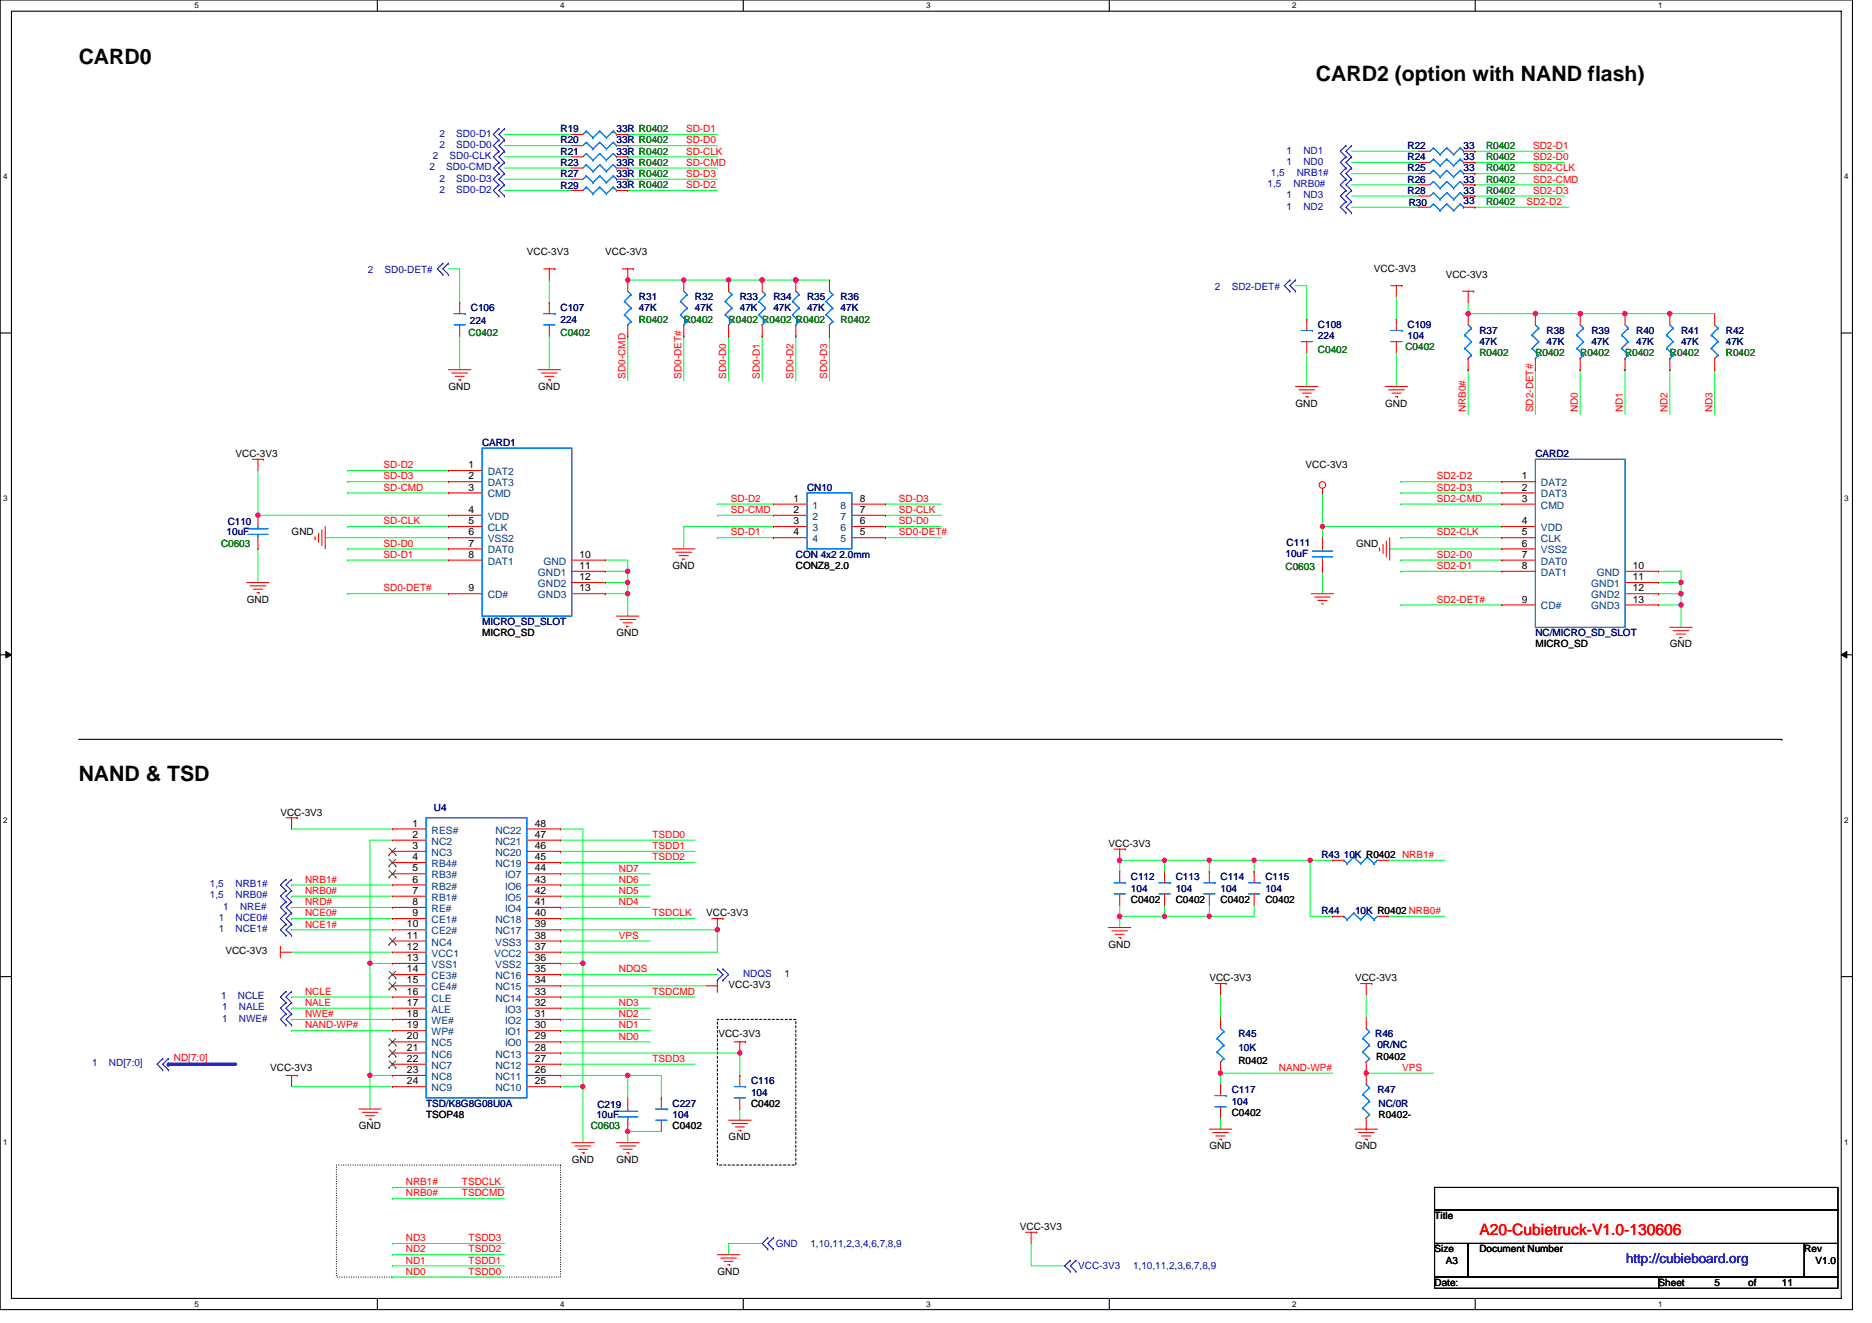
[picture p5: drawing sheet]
<svg xmlns="http://www.w3.org/2000/svg" width="297mm" height="210mm" viewBox="0 0 297 210" stroke-linecap="round" stroke-linejoin="round" font-family="sans-serif">
<defs><g id="words">
<g font-size="3.4">
<text x="12.5" y="10.2">CARD0</text>
<text x="208.8" y="12.9">CARD2 (option with NAND flash)</text>
<text x="12.5" y="124">NAND &amp; TSD</text>
</g>
<text font-size="2.5" fill="#f00" x="234.7" y="196">A20-Cubietruck-V1.0-130606</text>
<text font-size="2.1" fill="#00f" x="258" y="200.5">http://cubieboard.org</text>
<g font-size="1.6" fill="#00f">
<text x="69.7" y="21.7">2</text>
<text x="69.7" y="23.5">2</text>
<text x="72.4" y="21.7">SD0-D1</text>
<text x="72.4" y="23.5">SD0-D0</text>
<text x="68.1" y="27">2</text>
<text x="68.7" y="25.3">2</text>
<text x="69.7" y="28.8">2</text>
<text x="70.8" y="27">SD0-CMD</text>
<text x="71.3" y="25.3">SD0-CLK</text>
<text x="72.4" y="28.8">SD0-D3</text>
<text x="201.1" y="29.7">1,5</text>
<text x="201.7" y="27.9">1,5</text>
<text x="204.1" y="26.1">1</text>
<text x="204.1" y="24.4">1</text>
<text x="205.2" y="29.7">NRB0#</text>
<text x="205.8" y="27.9">NRB1#</text>
<text x="206.8" y="26.1">ND0</text>
<text x="206.8" y="24.4">ND1</text>
<text x="69.7" y="30.6">2</text>
<text x="72.4" y="30.6">SD0-D2</text>
<text x="204.1" y="33.3">1</text>
<text x="204.1" y="31.5">1</text>
<text x="206.8" y="33.3">ND2</text>
<text x="206.8" y="31.5">ND3</text>
<text x="58.4" y="43.4">2</text>
<text x="61" y="43.4">SD0-DET#</text>
<text x="192.8" y="46">2</text>
<text x="195.4" y="46">SD2-DET#</text>
<text x="33.3" y="140.8">1,5</text>
<text x="33.3" y="142.6">1,5</text>
<text x="37.4" y="140.8">NRB1#</text>
<text x="37.4" y="142.6">NRB0#</text>
<text x="34.7" y="147.9">1</text>
<text x="34.7" y="146.2">1</text>
<text x="35.4" y="144.4">1</text>
<text x="37.4" y="147.9">NCE1#</text>
<text x="37.4" y="146.2">NCE0#</text>
<text x="38.1" y="144.4">NRE#</text>
<text x="117.9" y="155">NDQS</text>
<text x="124.5" y="155">1</text>
<text x="35.1" y="158.6">1</text>
<text x="35.2" y="160.4">1</text>
<text x="37.7" y="158.6">NCLE</text>
<text x="37.9" y="160.4">NALE</text>
<text x="35.2" y="162.2">1</text>
<text x="37.9" y="162.2">NWE#</text>
<text x="14.6" y="169.3">1</text>
<text x="17.3" y="169.3">ND[7:0]</text>
<text x="123.1" y="197.9">GND</text>
<text x="128.6" y="197.9">1,10,11,2,3,4,6,7,8,9</text>
<text x="171.1" y="201.4">VCC-3V3</text>
<text x="179.8" y="201.4">1,10,11,2,3,6,7,8,9</text>
</g>
<g font-size="1.6" fill="#000080">
<text x="88.9" y="22.8">R20</text>
<text x="88.9" y="21">R19</text>
<text x="97.8" y="22.8">33R R0402</text>
<text x="97.8" y="21">33R R0402</text>
<text x="223.3" y="23.6">R22</text>
<text x="232.2" y="23.6">33</text>
<text x="88.9" y="24.5">R21</text>
<text x="88.9" y="28.1">R27</text>
<text x="88.9" y="26.3">R23</text>
<text x="97.8" y="24.5">33R R0402</text>
<text x="97.8" y="28.1">33R R0402</text>
<text x="97.8" y="26.3">33R R0402</text>
<text x="97.8" y="29.9">33R R0402</text>
<text x="223.3" y="29">R26</text>
<text x="223.3" y="25.4">R24</text>
<text x="223.3" y="27.2">R25</text>
<text x="232.2" y="29">33</text>
<text x="232.2" y="25.4">33</text>
<text x="232.2" y="27.2">33</text>
<text x="88.9" y="30">R29</text>
<text x="223.3" y="30.8">R28</text>
<text x="223.5" y="32.7">R30</text>
<text x="232.2" y="30.8">33</text>
<text x="232.2" y="32.4">33</text>
<text x="101.4" y="47.6">R31</text>
<text x="110.3" y="47.6">R32</text>
<text x="117.4" y="47.6">R33</text>
<text x="122.7" y="47.6">R34</text>
<text x="128.1" y="47.6">R35</text>
<text x="133.4" y="47.6">R36</text>
<text x="74.5" y="51.4">224</text>
<text x="74.7" y="49.4">C106</text>
<text x="88.9" y="49.4">C107</text>
<text x="88.9" y="51.2">224</text>
<text x="101.4" y="49.4">47K</text>
<text x="110.3" y="49.4">47K</text>
<text x="117.4" y="49.4">47K</text>
<text x="122.7" y="49.4">47K</text>
<text x="128.1" y="49.4">47K</text>
<text x="133.4" y="49.4">47K</text>
<text x="209.1" y="52.1">C108</text>
<text x="209.1" y="53.9">224</text>
<text x="223.3" y="52.1">C109</text>
<text x="223.3" y="53.9">104</text>
<text x="234.7" y="53">R37</text>
<text x="245.4" y="53">R38</text>
<text x="252.5" y="53">R39</text>
<text x="259.6" y="53">R40</text>
<text x="266.7" y="53">R41</text>
<text x="273.9" y="53">R42</text>
<text x="234.7" y="54.8">47K</text>
<text x="245.4" y="54.8">47K</text>
<text x="252.5" y="54.8">47K</text>
<text x="259.6" y="54.8">47K</text>
<text x="266.7" y="54.8">47K</text>
<text x="273.9" y="54.8">47K</text>
<text x="76.5" y="70.8">CARD1</text>
<text x="128.1" y="77.9">CN10</text>
<text x="243.6" y="72.5">CARD2</text>
<text x="36.1" y="83.4">C110</text>
<text x="36" y="85">10uF</text>
<text x="126.3" y="88.5">CON 4x2 2.0mm</text>
<text x="204" y="88.4">10uF</text>
<text x="204.1" y="86.6">C111</text>
<text x="76.5" y="99.2">MICRO_SD_SLOT</text>
<text x="243.6" y="101">NC/MICRO_SD_SLOT</text>
<text x="68.9" y="128.7">U4</text>
<text x="209.7" y="136.2">R43 10K R0402 NRB1#</text>
<text x="179.4" y="139.7">C112</text>
<text x="179.4" y="141.5">104</text>
<text x="186.6" y="139.7">C113</text>
<text x="186.6" y="141.5">104</text>
<text x="193.7" y="139.7">C114</text>
<text x="193.7" y="141.5">104</text>
<text x="200.8" y="139.7">C115</text>
<text x="200.8" y="141.5">104</text>
<text x="209.7" y="145.1">R44</text>
<text x="215" y="145.1">10K R0402 NRB0#</text>
<text x="196.5" y="164.6">R45</text>
<text x="196.5" y="166.8">10K</text>
<text x="218.2" y="164.6">R46</text>
<text x="218.6" y="166.4">0R/NC</text>
<text x="119.2" y="172.1">C116</text>
<text x="119.2" y="173.9">104</text>
<text x="195.4" y="173.5">C117</text>
<text x="218.6" y="173.5">R47</text>
<text x="67.6" y="175.7">TSD/K8G8G08U0A</text>
<text x="94.6" y="177.4">10uF</text>
<text x="94.8" y="175.8">C219</text>
<text x="106.7" y="175.7">C227</text>
<text x="106.7" y="177.4">104</text>
<text x="195.4" y="175.3">104</text>
<text x="218.7" y="175.7">NC/0R</text>
</g>
<g font-size="1.6" fill="#f00">
<text x="108.9" y="21">SD-D1</text>
<text x="108.9" y="22.8">SD-D0</text>
<text x="243.3" y="23.6">SD2-D1</text>
<text x="108.9" y="24.5">SD-CLK</text>
<text x="108.9" y="26.3">SD-CMD</text>
<text x="108.9" y="28.1">SD-D3</text>
<text x="108.9" y="29.9">SD-D2</text>
<text x="243.3" y="29">SD2-CMD</text>
<text x="243.3" y="27.2">SD2-CLK</text>
<text x="243.3" y="25.4">SD2-D0</text>
<text x="242.2" y="32.5">SD2-D2</text>
<text x="243.3" y="30.8">SD2-D3</text>
<text x="99.2" y="60.1" transform="rotate(-90 99.2 60.1)">SD0-CMD</text>
<text x="108.1" y="60.1" transform="rotate(-90 108.1 60.1)">SD0-DET#</text>
<text x="115.2" y="60.1" transform="rotate(-90 115.2 60.1)">SD0-D0</text>
<text x="120.6" y="60.1" transform="rotate(-90 120.6 60.1)">SD0-D1</text>
<text x="125.9" y="60.1" transform="rotate(-90 125.9 60.1)">SD0-D2</text>
<text x="131.3" y="60.1" transform="rotate(-90 131.3 60.1)">SD0-D3</text>
<text x="232.6" y="65.4" transform="rotate(-90 232.6 65.4)">NRB0#</text>
<text x="243.3" y="65.4" transform="rotate(-90 243.3 65.4)">SD2-DET#</text>
<text x="250.4" y="65.4" transform="rotate(-90 250.4 65.4)">ND0</text>
<text x="257.5" y="65.4" transform="rotate(-90 257.5 65.4)">ND1</text>
<text x="264.6" y="65.4" transform="rotate(-90 264.6 65.4)">ND2</text>
<text x="271.7" y="65.4" transform="rotate(-90 271.7 65.4)">ND3</text>
<text x="60.9" y="77.9">SD-CMD</text>
<text x="60.9" y="76.1">SD-D3</text>
<text x="60.9" y="74.3">SD-D2</text>
<text x="228" y="77.9">SD2-D3</text>
<text x="228" y="76.1">SD2-D2</text>
<text x="60.9" y="83.2">SD-CLK</text>
<text x="116" y="79.7">SD-D2</text>
<text x="116" y="81.4">SD-CMD</text>
<text x="142.6" y="79.7">SD-D3</text>
<text x="142.6" y="81.4">SD-CLK</text>
<text x="142.6" y="83.2">SD-D0</text>
<text x="228" y="79.7">SD2-CMD</text>
<text x="60.9" y="88.5">SD-D1</text>
<text x="60.9" y="86.8">SD-D0</text>
<text x="116" y="85">SD-D1</text>
<text x="142.6" y="85">SD0-DET#</text>
<text x="228" y="85">SD2-CLK</text>
<text x="228" y="88.5">SD2-D0</text>
<text x="60.9" y="93.9">SD0-DET#</text>
<text x="228" y="90.3">SD2-D1</text>
<text x="228" y="95.7">SD2-DET#</text>
<text x="103.5" y="133">TSDD0</text>
<text x="103.5" y="134.8">TSDD1</text>
<text x="103.5" y="136.5">TSDD2</text>
<text x="48.4" y="141.9">NRB0#</text>
<text x="48.4" y="143.7">NRD#</text>
<text x="48.4" y="140.1">NRB1#</text>
<text x="98.2" y="140.1">ND6</text>
<text x="98.2" y="138.3">ND7</text>
<text x="98.2" y="143.7">ND4</text>
<text x="98.2" y="141.9">ND5</text>
<text x="48.4" y="145.4">NCE0#</text>
<text x="48.4" y="147.2">NCE1#</text>
<text x="98.2" y="149">VPS</text>
<text x="103.5" y="145.4">TSDCLK</text>
<text x="98.2" y="154.3">NDQS</text>
<text x="48.4" y="159.7">NALE</text>
<text x="48.4" y="157.9">NCLE</text>
<text x="48.4" y="161.4">NWE#</text>
<text x="98.2" y="161.4">ND2</text>
<text x="98.2" y="159.7">ND3</text>
<text x="103.5" y="157.9">TSDCMD</text>
<text x="48.4" y="163.2">NAND-WP#</text>
<text x="98.2" y="165">ND0</text>
<text x="98.2" y="163.2">ND1</text>
<text x="27.6" y="168.4">ND[7:0]</text>
<text x="103.5" y="168.6">TSDD3</text>
<text x="202.9" y="170">NAND-WP#</text>
<text x="222.5" y="170">VPS</text>
<text x="64.4" y="189.9">NRB0#</text>
<text x="64.4" y="188.1">NRB1#</text>
<text x="73.3" y="189.9">TSDCMD</text>
<text x="73.3" y="188.1">TSDCLK</text>
<text x="64.4" y="197">ND3</text>
<text x="74.4" y="197">TSDD3</text>
<text x="64.4" y="202.3">ND0</text>
<text x="64.4" y="200.6">ND1</text>
<text x="64.4" y="198.8">ND2</text>
<text x="74.4" y="202.3">TSDD0</text>
<text x="74.4" y="200.6">TSDD1</text>
<text x="74.4" y="198.8">TSDD2</text>
</g>
<g font-size="1.6" fill="#008000">
<text x="235.8" y="23.6">R0402</text>
<text x="235.8" y="29">R0402</text>
<text x="235.8" y="25.4">R0402</text>
<text x="235.8" y="27.2">R0402</text>
<text x="235.8" y="32.5">R0402</text>
<text x="235.8" y="30.8">R0402</text>
<text x="74.4" y="53.3">C0402</text>
<text x="88.9" y="53.3">C0402</text>
<text x="101.4" y="51.2">R0402</text>
<text x="108.5" y="51.2">R0402</text>
<text x="115.6" y="51.2">R0402 R0402 R0402</text>
<text x="133.4" y="51.2">R0402</text>
<text x="209.1" y="56">C0402</text>
<text x="223" y="55.5">C0402</text>
<text x="234.7" y="56.5">R0402</text>
<text x="243.6" y="56.5">R0402</text>
<text x="250.7" y="56.5">R0402</text>
<text x="257.8" y="56.5">R0402</text>
<text x="265" y="56.5">R0402</text>
<text x="273.9" y="56.5">R0402</text>
<text x="35.1" y="86.8">C0603</text>
<text x="204" y="90.5">C0603</text>
<text x="93.7" y="179.2">C0603</text>
</g>
<g font-size="1.6">
<text x="83.6" y="40.5">VCC-3V3</text>
<text x="96.1" y="40.5">VCC-3V3</text>
<text x="218" y="43.2">VCC-3V3</text>
<text x="229.4" y="44.1">VCC-3V3</text>
<text x="71.2" y="61.9">GND</text>
<text x="85.4" y="61.9">GND</text>
<text x="205.6" y="64.5">GND</text>
<text x="219.8" y="64.5">GND</text>
<text x="37.4" y="72.5">VCC-3V3</text>
<text x="74.4" y="76.1">2</text>
<text x="74.4" y="77.9">3</text>
<text x="74.4" y="74.3">1</text>
<text x="207.2" y="74.3">VCC-3V3</text>
<text x="241.5" y="77.9">2</text>
<text x="241.5" y="76.1">1</text>
<text x="74.4" y="81.4">4</text>
<text x="74.4" y="83.2">5</text>
<text x="125.9" y="79.6">1</text>
<text x="125.9" y="83.2">3</text>
<text x="125.9" y="81.4">2</text>
<text x="136.4" y="83.2">6</text>
<text x="136.4" y="81.4">7</text>
<text x="136.4" y="79.6">8</text>
<text x="241.5" y="79.6">3</text>
<text x="241.5" y="83.2">4</text>
<text x="46.3" y="85">GND</text>
<text x="74.4" y="85">6</text>
<text x="74.4" y="86.7">7</text>
<text x="74.4" y="88.5">8</text>
<text x="92" y="88.5">10</text>
<text x="125.9" y="85">4</text>
<text x="136.4" y="85">5</text>
<text x="215.2" y="86.8">GND</text>
<text x="241.5" y="85">5</text>
<text x="241.5" y="86.7">6</text>
<text x="241.5" y="88.5">7</text>
<text x="39.2" y="95.7">GND</text>
<text x="74.4" y="93.9">9</text>
<text x="92" y="93.9">13</text>
<text x="92" y="92.1">12</text>
<text x="92" y="90.3">11</text>
<text x="106.7" y="90.3">GND</text>
<text x="126.3" y="90.3">CONZ8_2.0</text>
<text x="241.5" y="90.3">8</text>
<text x="241.5" y="95.6">9</text>
<text x="259.1" y="90.3">10</text>
<text x="259.1" y="95.6">13</text>
<text x="259.1" y="93.9">12</text>
<text x="259.1" y="92.1">11</text>
<text x="76.5" y="101">MICRO_SD</text>
<text x="97.8" y="101">GND</text>
<text x="243.6" y="102.8">MICRO_SD</text>
<text x="265" y="102.8">GND</text>
<text x="44.5" y="129.4">VCC-3V3</text>
<text x="65.5" y="131.2">1</text>
<text x="84.9" y="131.2">48</text>
<text x="65.5" y="134.7">3</text>
<text x="65.5" y="136.5">4</text>
<text x="65.5" y="133">2</text>
<text x="84.9" y="134.7">46</text>
<text x="84.9" y="136.5">45</text>
<text x="84.9" y="133">47</text>
<text x="175.9" y="134.4">VCC-3V3</text>
<text x="65.5" y="140.1">6</text>
<text x="65.5" y="141.9">7</text>
<text x="65.5" y="138.3">5</text>
<text x="65.5" y="143.6">8</text>
<text x="84.9" y="143.6">41</text>
<text x="84.9" y="138.3">44</text>
<text x="84.9" y="141.9">42</text>
<text x="84.9" y="140.1">43</text>
<text x="179.4" y="143.3">C0402</text>
<text x="186.6" y="143.3">C0402</text>
<text x="193.7" y="143.3">C0402</text>
<text x="200.8" y="143.3">C0402</text>
<text x="64.6" y="149">11</text>
<text x="64.6" y="147.2">10</text>
<text x="65.5" y="145.4">9</text>
<text x="84.9" y="147.2">39</text>
<text x="84.9" y="145.4">40</text>
<text x="84.9" y="149">38</text>
<text x="112.1" y="145.4">VCC-3V3</text>
<text x="35.8" y="151.5">VCC-3V3</text>
<text x="64.6" y="154.3">14</text>
<text x="64.6" y="150.7">12</text>
<text x="64.6" y="152.5">13</text>
<text x="84.9" y="154.3">35</text>
<text x="84.9" y="152.5">36</text>
<text x="84.9" y="150.7">37</text>
<text x="175.9" y="150.4">GND</text>
<text x="191.9" y="155.7">VCC-3V3</text>
<text x="215" y="155.7">VCC-3V3</text>
<text x="64.6" y="156.1">15</text>
<text x="64.6" y="159.6">17</text>
<text x="64.6" y="161.4">18</text>
<text x="64.6" y="157.9">16</text>
<text x="84.9" y="161.4">31</text>
<text x="84.9" y="159.6">32</text>
<text x="84.9" y="157.9">33</text>
<text x="84.9" y="156.1">34</text>
<text x="115.6" y="156.8">VCC-3V3</text>
<text x="64.6" y="165">20</text>
<text x="64.6" y="166.8">21</text>
<text x="64.6" y="163.2">19</text>
<text x="84.9" y="165">29</text>
<text x="84.9" y="163.2">30</text>
<text x="84.9" y="166.8">28</text>
<text x="114" y="164.6">VCC-3V3</text>
<text x="42.9" y="170">VCC-3V3</text>
<text x="64.6" y="172.1">24</text>
<text x="64.6" y="168.5">22</text>
<text x="64.6" y="170.3">23</text>
<text x="84.9" y="170.3">26</text>
<text x="84.9" y="172.1">25</text>
<text x="84.9" y="168.5">27</text>
<text x="196.5" y="168.9">R0402</text>
<text x="218.4" y="168.2">R0402</text>
<text x="56.9" y="179.2">GND</text>
<text x="67.6" y="177.4">TSOP48</text>
<text x="106.7" y="179.2">C0402</text>
<text x="119.2" y="175.7">C0402</text>
<text x="195.4" y="177.1">C0402</text>
<text x="218.7" y="177.4">R0402-</text>
<text x="90.7" y="184.6">GND</text>
<text x="97.8" y="184.6">GND</text>
<text x="115.6" y="181">GND</text>
<text x="191.9" y="182.4">GND</text>
<text x="215" y="182.4">GND</text>
<text x="161.8" y="195.2">VCC-3V3</text>
<text x="227.6" y="193.4">Title</text>
<text x="113.8" y="202.3">GND</text>
<text x="227.6" y="198.8">Size</text>
<text x="229.4" y="200.6">A3</text>
<text x="234.7" y="198.8">Document Number</text>
<text x="286.3" y="198.8">Rev</text>
<text x="288.1" y="200.6">V1.0</text>
<text x="227.6" y="204.1">Date:</text>
<text x="263.2" y="204.1">Sheet</text>
<text x="272.1" y="204.1">5</text>
<text x="277.4" y="204.1">of</text>
<text x="282.7" y="204.1">11</text>
</g>
<g font-size="1.6" fill="#004080">
<text x="77.4" y="77.2">DAT3</text>
<text x="77.4" y="75.4">DAT2</text>
<text x="244.5" y="77.2">DAT2</text>
<text x="77.4" y="79">CMD</text>
<text x="77.4" y="82.5">VDD</text>
<text x="128.9" y="80.7">1</text>
<text x="128.9" y="82.5">2</text>
<text x="133.4" y="82.5">7</text>
<text x="133.4" y="80.7">8</text>
<text x="244.5" y="79">DAT3</text>
<text x="244.5" y="80.7">CMD</text>
<text x="77.4" y="84.3">CLK</text>
<text x="77.4" y="86.1">VSS2</text>
<text x="77.4" y="87.8">DAT0</text>
<text x="77.4" y="89.6">DAT1</text>
<text x="86.3" y="89.6">GND</text>
<text x="128.9" y="84.3">3</text>
<text x="128.9" y="86.1">4</text>
<text x="133.4" y="86.1">5</text>
<text x="133.4" y="84.3">6</text>
<text x="244.5" y="84.3">VDD</text>
<text x="244.5" y="86.1">CLK</text>
<text x="244.5" y="87.8">VSS2</text>
<text x="244.5" y="89.6">DAT0</text>
<text x="77.4" y="95">CD#</text>
<text x="85.4" y="95">GND3</text>
<text x="85.4" y="93.2">GND2</text>
<text x="85.4" y="91.4">GND1</text>
<text x="244.5" y="91.4">DAT1</text>
<text x="252.5" y="95">GND2</text>
<text x="252.5" y="93.2">GND1</text>
<text x="253.4" y="91.4">GND</text>
<text x="244.5" y="96.7">CD#</text>
<text x="252.5" y="96.7">GND3</text>
<text x="68.5" y="135.8">NC3</text>
<text x="68.5" y="137.6">RB4#</text>
<text x="68.5" y="132.3">RES#</text>
<text x="68.5" y="134.1">NC2</text>
<text x="78.6" y="135.8">NC20</text>
<text x="78.6" y="137.6">NC19</text>
<text x="78.6" y="132.3">NC22</text>
<text x="78.6" y="134.1">NC21</text>
<text x="68.5" y="141.2">RB2#</text>
<text x="68.5" y="143">RB1#</text>
<text x="68.5" y="139.4">RB3#</text>
<text x="80.1" y="139.4">IO7</text>
<text x="80.1" y="143">IO5</text>
<text x="80.1" y="141.2">IO6</text>
<text x="68.5" y="148.3">CE2#</text>
<text x="68.5" y="144.7">RE#</text>
<text x="68.5" y="146.5">CE1#</text>
<text x="78.6" y="148.3">NC17</text>
<text x="78.6" y="146.5">NC18</text>
<text x="80.1" y="144.7">IO4</text>
<text x="68.5" y="155.4">CE3#</text>
<text x="68.5" y="150.1">NC4</text>
<text x="68.5" y="151.8">VCC1</text>
<text x="68.5" y="153.6">VSS1</text>
<text x="78.4" y="151.8">VCC2</text>
<text x="78.6" y="153.6">VSS2</text>
<text x="78.6" y="150.1">VSS3</text>
<text x="78.6" y="155.4">NC16</text>
<text x="68.5" y="157.2">CE4#</text>
<text x="68.5" y="160.7">ALE</text>
<text x="68.5" y="159">CLE</text>
<text x="78.6" y="159">NC14</text>
<text x="78.6" y="157.2">NC15</text>
<text x="80.1" y="160.7">IO3</text>
<text x="68.5" y="166.1">NC5</text>
<text x="68.5" y="167.9">NC6</text>
<text x="68.5" y="162.5">WE#</text>
<text x="68.5" y="164.3">WP#</text>
<text x="78.6" y="167.9">NC13</text>
<text x="80.1" y="166.1">IO0</text>
<text x="80.1" y="162.5">IO2</text>
<text x="80.1" y="164.3">IO1</text>
<text x="68.5" y="173.2">NC9</text>
<text x="68.5" y="169.6">NC7</text>
<text x="68.5" y="171.4">NC8</text>
<text x="78.6" y="171.4">NC11</text>
<text x="78.6" y="173.2">NC10</text>
<text x="78.6" y="169.6">NC12</text>
</g>
<g font-size="1.3">
<text x="30.8" y="1.3">5</text>
<text x="88.9" y="1.3">4</text>
<text x="147" y="1.3">3</text>
<text x="205" y="1.3">2</text>
<text x="263.1" y="1.3">1</text>
<text x=".5" y="28.4">4</text>
<text x="292.6" y="28.4">4</text>
<text x=".5" y="79.5">3</text>
<text x="292.6" y="79.5">3</text>
<text x=".5" y="130.6">2</text>
<text x="292.6" y="130.6">2</text>
<text x=".5" y="181.7">1</text>
<text x="292.6" y="181.7">1</text>
<text x="30.8" y="207.4">5</text>
<text x="88.9" y="207.4">4</text>
<text x="147" y="207.4">3</text>
<text x="205" y="207.4">2</text>
<text x="263.1" y="207.4">1</text>
</g>
</g></defs>
<path d="M0 0h293.9v207.9h-293.9zM1.8 1.8h290.4v204.3h-290.4z" fill="none" stroke="#000" stroke-width=".17"/>
<g fill="#fff">
<path d="M30.8 .2h.7v1.4h-.7z"/>
<path d="M30.8 206.3h.7v1.4h-.7z"/>
</g>
<path d="M59.9 0v1.8M59.9 206.1v1.8" fill="none" stroke="#000" stroke-width=".17"/>
<g fill="#fff">
<path d="M88.9 .2h.7v1.4h-.7z"/>
<path d="M88.9 206.3h.7v1.4h-.7z"/>
</g>
<path d="M117.9 0v1.8M117.9 206.1v1.8" fill="none" stroke="#000" stroke-width=".17"/>
<g fill="#fff">
<path d="M147 .2h.7v1.4h-.7z"/>
<path d="M147 206.3h.7v1.4h-.7z"/>
</g>
<path d="M176 0v1.8M176 206.1v1.8" fill="none" stroke="#000" stroke-width=".17"/>
<g fill="#fff">
<path d="M205 .2h.7v1.4h-.7z"/>
<path d="M205 206.3h.7v1.4h-.7z"/>
</g>
<path d="M234.1 0v1.8M234.1 206.1v1.8" fill="none" stroke="#000" stroke-width=".17"/>
<g fill="#fff">
<path d="M263.1 .2h.7v1.4h-.7z"/>
<path d="M263.1 206.3h.7v1.4h-.7z"/>
<path d="M.5 27.3h.7v1.4h-.7z"/>
<path d="M292.6 27.3h.7v1.4h-.7z"/>
<path d="M.5 78.4h.7v1.4h-.7z"/>
<path d="M292.6 78.4h.7v1.4h-.7z"/>
</g>
<path d="M0 52.9h1.8M292.2 52.9h1.7" fill="none" stroke="#000" stroke-width=".17"/>
<g fill="#fff">
<path d="M.5 129.5h.7v1.4h-.7z"/>
<path d="M292.6 129.5h.7v1.4h-.7z"/>
</g>
<path d="M0 103.9h1.8M292.2 103.9h1.7" fill="none" stroke="#000" stroke-width=".17"/>
<path d="M.9 103.4l.9 .5-.9 .5zM292.2 103.9l.8-.5v1z" fill="#000" stroke="#000" stroke-width=".16"/>
<g fill="#fff">
<path d="M.5 180.5h.7v1.4h-.7z"/>
<path d="M292.6 180.5h.7v1.4h-.7z"/>
</g>
<path d="M12.5 117.3h270.2M282.7 117.3h.1M0 155h1.8M292.2 155h1.7M227.6 188.5h64v3.5h-64zM227.6 192h64v5.4h-64zM227.6 197.4h5.4v5.3h-5.4zM233 197.4h53.3v5.3h-53.3zM286.3 197.4h5.3v5.3h-5.3zM227.6 202.7h35.6v1.8h-35.6zM263.2 202.7h28.4v1.8h-28.4z" fill="none" stroke="#000" stroke-width=".17"/>
<path d="M113.8 161.8h12.5v23.1h-12.5z" fill="none" stroke="#000" stroke-width=".17" stroke-dasharray=".3 .3"/>
<path d="M53.4 184.9h35.5v17.8h-35.5z" fill="none" stroke="#000" stroke-width=".17" stroke-dasharray="0 .3"/>
<g fill="none" stroke="#00ff40" stroke-width=".17">
<path d="M80 28.4h10.7M80 30.2h10.7M80 21.3h10.7M80 23.1h10.7M80 24.9h10.7M80 26.7h10.7M99.6 21.3h.1M99.6 23.1h.1M99.6 24.9h.1M99.6 26.7h.1M99.6 28.4h.1M99.6 30.2h.1"/>
<path d="M99.6 21.3h14.2M99.6 23.1h14.2M99.6 24.9h14.2M99.6 26.7h14.2M99.6 28.4h14.2M99.6 30.2h14.2M214.5 31.1h10.6M214.5 29.3h10.6M214.5 27.6h10.6M214.5 25.8h10.6M214.5 24h10.6M214.5 32.9h10.6"/>
<path d="M234 24h.1M234 32.9h.1M234 31.1h.1M234 29.3h.1M234 27.6h.1M234 25.8h.1M234 24h14.2M234 32.9h15M234 31.1h14.2M234 29.3h14.2M234 27.6h14.2M234 25.8h14.2"/>
<path d="M71.2 42.7h1.7v5.3M72.9 53.3v5.4M87.2 44.4v3.6M87.2 53.3v5.4M99.6 44.4h.1M99.6 53.3h.1M99.6 53.3v7.2M99.6 44.4h32M108.5 53.3h.1M108.5 44.4h.1M108.5 53.3v7.2M115.6 53.3h.1"/>
<path d="M115.6 44.4h.1M115.6 53.3v7.2M120.9 53.3h.1M120.9 44.4h.1M120.9 53.3v7.2M126.3 53.3h.1M126.3 44.4h.1M126.3 53.3v7.2M131.6 53.3h.1M131.6 53.3v7.2M205.6 45.3h1.7v5.4M207.3 56v5.3"/>
<path d="M221.6 47.1v3.6M221.6 56v5.3M233 49.8h.1M233 58.7h.1M233 48v1.8M233 49.8h39.1M233 58.7v7.1M243.6 58.7h.1M243.6 49.8h.1M243.6 58.7v7.1M250.7 58.7h.1M250.7 49.8h.1"/>
<path d="M250.7 58.7v7.1M257.8 58.7h.1M257.8 49.8h.1M257.8 58.7v7.1M265 49.8h.1M265 58.7h.1M265 58.7v7.1M272.1 58.7h.1M272.1 58.7v7.1M40.9 74.7v7.1M55.2 78.2h.1M55.2 76.5h.1"/>
<path d="M55.2 74.7h.1M55.2 78.2h16M55.2 76.5h16M55.2 74.7h16M209.8 78.2v5.4M222.3 78.2h.1M222.3 76.5h.1M222.3 78.2h16M222.3 76.5h16M40.9 81.8h.1M40.9 87.1v5.4M40.9 81.8h30.3"/>
<path d="M51.6 85.3h19.6M55.2 94.2h.1M55.2 88.9h.1M55.2 83.6h.1M55.2 87.1h.1M55.2 94.2h16M55.2 88.9h16M55.2 83.6h16M55.2 87.1h16M96.1 88.9h3.5v1.8M96.1 90.7h3.5M96.1 92.5h3.5"/>
<path d="M96.1 94.2h3.5M99.6 94.2h.1M99.6 90.7h.1M99.6 92.5h.1M99.6 90.7v7.1M108.5 83.6h14.2M108.5 83.6h.1M108.5 83.6v3.5M113.8 80h.1M113.8 81.8h.1M113.8 85.3h.1M113.8 81.8h8.9"/>
<path d="M113.8 80h8.9M113.8 85.3h8.9M140.5 80h.1M140.5 81.8h.1M140.5 83.6h.1M140.5 85.3h.1M140.5 81.8h8.9M140.5 83.6h8.9M140.5 80h8.9M140.5 85.3h8.9M209.8 90.7v3.5M209.8 83.6h.1"/>
<path d="M209.8 83.6v1.7M209.8 83.6h28.5M220.5 87.1h17.8M222.3 80h.1M222.3 85.3h.1M222.3 90.7h.1M222.3 88.9h.1M222.3 96h.1M222.3 88.9h16M222.3 80h16M222.3 85.3h16M222.3 90.7h16"/>
<path d="M222.3 96h16M263.2 90.7h3.5v1.8M263.2 96h3.5M263.2 94.2h3.5M263.2 92.5h3.5M266.7 96h.1M266.7 92.5h.1M266.7 94.2h.1M266.7 92.5v7.1M46.3 131.6h16M62.3 133.3h-3.6v19.6M88.9 133.3h.1"/>
<path d="M88.9 135.1h.1M88.9 136.9h.1M88.9 131.6h3.6v21.3M88.9 138.7h.1M88.9 133.3h21.4M88.9 135.1h21.4M88.9 136.9h21.4M88.9 138.7h14.3M177.7 136.5v1.8M177.7 136.5h7.1v1.8M177.7 136.5h.1M184.8 136.5h7.1"/>
<path d="M191.9 136.5h.1M191.9 136.5v1.8M191.9 136.5h7.1M199 136.5h8.9M199 136.5v1.8M207.9 136.5v8.9h3.6M207.9 136.5h3.6M207.9 136.5h.1M220.3 136.5h.1M220.3 136.5h8.9M46.3 142.2h.1M46.3 144h.1"/>
<path d="M46.3 158.2h.1M46.3 151.1h16M46.3 140.5h.1M46.3 145.8h.1M46.3 147.6h.1M46.3 145.8h16M46.3 158.2h16M46.3 142.2h16M46.3 144h16M46.3 147.6h16M46.3 140.5h16M58.7 152.9h3.6"/>
<path d="M58.7 152.9h.1M58.7 152.9v17.8M88.9 145.8h.1M88.9 158.2h.1M88.9 152.9h3.6M88.9 154.7h.1M88.9 149.4h.1M88.9 147.6h.1M88.9 156.5h23.2M88.9 140.5h.1M88.9 144h.1M88.9 142.2h.1"/>
<path d="M88.9 145.8h21.4M88.9 158.2h21.4M88.9 142.2h14.3M88.9 144h14.3M88.9 154.7h24.9M88.9 149.4h14.3M88.9 147.6h24.9M88.9 140.5h14.3M92.5 152.9h.1M92.5 152.9v28.5M113.8 147.6h.1M113.8 147.6v3.5h-24.9"/>
<path d="M177.7 143.7v1.7M177.7 145.4h.1M177.7 145.4v1.8M184.8 145.4h.1M184.8 143.7v1.7M191.9 145.4h.1M191.9 143.7v1.7M193.7 157.9v3.5M199 143.7v1.7h-21.3M216.8 157.9v3.5M220.3 145.4h.1M220.3 145.4h8.9"/>
<path d="M46.3 163.6h.1M46.3 160h.1M46.3 161.8h.1M46.3 172.5h16M46.3 163.6h16M46.3 160h16M46.3 161.8h16M58.7 170.7v5.3M58.7 170.7h3.6M88.9 167.1h.1M88.9 168.9h.1M88.9 167.1h28.5v3.6"/>
<path d="M88.9 172.5h3.6M88.9 165.4h.1M88.9 163.6h.1M88.9 161.8h.1M88.9 160h.1M88.9 170.7h10.7v3.5M88.9 170.7h.1M88.9 168.9h21.4M88.9 163.6h14.3M88.9 160h14.3M88.9 161.8h14.3M88.9 165.4h14.3"/>
<path d="M92.5 172.5h.1M99.6 179.6v1.8M99.6 170.7h5.3v3.5M99.6 179.6h.1M99.6 179.6h5.3M117.4 176v1.8M193.7 177.4v1.8M193.7 170.3v1.8M193.7 170.3h.1M193.7 170.3h17.8M216.8 170.3h.1M216.8 170.3h10.7"/>
<path d="M62.3 199.1h.1M62.3 197.4h.1M62.3 190.2h.1M62.3 188.5h.1M62.3 199.1h17.7M62.3 197.4h17.7M62.3 190.2h17.7M62.3 188.5h17.7M120.9 197.4h-5.3v1.7M163.6 197.4v3.5h5.3M62.3 202.7h.1M62.3 200.9h.1"/>
<path d="M62.3 202.7h17.7M62.3 200.9h17.7"/>
</g>
<g fill="#f0f" stroke="#f0f" stroke-width=".17">
<circle cx="99.6" cy="94.2" r=".35"/>
<circle cx="99.6" cy="44.4" r=".35"/>
<circle cx="126.3" cy="44.4" r=".35"/>
<circle cx="120.9" cy="44.4" r=".35"/>
<circle cx="115.6" cy="44.4" r=".35"/>
<circle cx="108.5" cy="44.4" r=".35"/>
<circle cx="40.9" cy="81.8" r=".35"/>
<circle cx="99.6" cy="90.7" r=".35"/>
<circle cx="266.7" cy="96" r=".35"/>
<circle cx="232.9" cy="49.8" r=".35"/>
<circle cx="250.7" cy="49.8" r=".35"/>
<circle cx="257.8" cy="49.8" r=".35"/>
<circle cx="264.9" cy="49.8" r=".35"/>
<circle cx="243.6" cy="49.8" r=".35"/>
<circle cx="266.7" cy="92.4" r=".35"/>
<circle cx="117.4" cy="167.1" r=".35"/>
<circle cx="92.5" cy="172.5" r=".35"/>
<circle cx="113.8" cy="147.6" r=".35"/>
<circle cx="92.5" cy="152.9" r=".35"/>
<circle cx="58.7" cy="170.7" r=".35"/>
<circle cx="58.7" cy="152.9" r=".35"/>
<circle cx="184.8" cy="145.4" r=".34"/>
<circle cx="177.6" cy="145.4" r=".34"/>
<circle cx="191.9" cy="145.4" r=".34"/>
<circle cx="199" cy="136.5" r=".34"/>
<circle cx="191.9" cy="136.5" r=".34"/>
<circle cx="184.8" cy="136.5" r=".34"/>
<circle cx="177.6" cy="136.5" r=".34"/>
<circle cx="207.9" cy="136.5" r=".34"/>
<circle cx="193.6" cy="170.3" r=".34"/>
<circle cx="216.8" cy="170.3" r=".34"/>
<circle cx="99.6" cy="170.7" r=".35"/>
<circle cx="99.6" cy="92.4" r=".35"/>
<circle cx="209.8" cy="83.6" r=".35"/>
<circle cx="266.7" cy="94.2" r=".35"/>
<circle cx="99.6" cy="179.6" r=".35"/>
</g>
<path d="M26.7 168.9h.1M26.7 168.9h10.7" fill="none" stroke="#00f" stroke-width=".53"/>
<g fill="none" stroke="#f00" stroke-width=".17">
<path d="M90.7 24.9h1.8M90.7 28.4h1.8M90.7 26.7h1.8M90.7 30.2h1.8M90.7 23.1h1.8M90.7 21.3h1.8M97.8 24.9h1.8M97.8 28.4h1.8M97.8 26.7h1.8M97.8 30.2h1.8M97.8 23.1h1.8M97.8 21.3h1.8"/>
<path d="M99.6 24.9h.1M99.6 28.4h.1M99.6 26.7h.1M99.6 30.2h.1M99.6 23.1h.1M99.6 21.3h.1M225.1 31.1h1.8M225.1 29.3h1.8M225.1 32.9h1.8M225.1 25.8h1.8M225.1 24h1.8M225.1 27.6h1.8"/>
<path d="M232.2 31.1h1.8M232.2 29.3h1.8M232.2 32.9h1.8M232.2 25.8h1.8M232.2 24h1.8M232.2 27.6h1.8M234 31.1h.1M234 29.3h.1M234 32.9h.1M234 25.8h.1M234 24h.1M234 27.6h.1"/>
<path d="M71.2 58.7h3.5M71.7 59.2h2.5M72.2 59.7h1.5M72.9 51.6v1.7M72.9 48h.1M72.9 48v1.8M85.4 58.7h3.5M85.9 59.2h2.5M86.3 42.7h1.8M86.4 59.7h1.5M87.2 42.7v1.7M87.2 51.6v1.7"/>
<path d="M87.2 48h.1M87.2 48v1.8M88.1 42.7h.1M98.7 42.7h1.8M99.6 42.7v3.5M99.6 53.3h.1M99.6 51.6v1.7M100.5 42.7h.1M108.5 44.4v1.8M108.5 53.3h.1M108.5 51.6v1.7M115.6 44.4v1.8"/>
<path d="M115.6 53.3h.1M115.6 51.6v1.7M120.9 44.4v1.8M120.9 53.3h.1M120.9 51.6v1.7M126.3 44.4v1.8M126.3 53.3h.1M126.3 51.6v1.7M131.6 44.4v1.8M131.6 53.3h.1M131.6 51.6v1.7M207.3 54.2v1.8"/>
<path d="M207.3 50.7h.1M207.3 50.7v1.8M220.7 45.3h1.8M221.6 45.3v1.8M221.6 54.2v1.8M221.6 50.7h.1M221.6 50.7v1.8M222.5 45.3h.1M232.1 46.2h1.7M233 46.2v1.8M233 49.8v1.8M233 58.7h.1"/>
<path d="M233 56.9v1.8M233.8 46.2h.1M243.6 49.8v1.8M243.6 58.7h.1M243.6 56.9v1.8M250.7 49.8v1.8M250.7 58.7h.1M250.7 56.9v1.8M257.8 49.8v1.8M257.8 58.7h.1M257.8 56.9v1.8M265 49.8v1.8"/>
<path d="M265 58.7h.1M265 56.9v1.8M272.1 49.8v1.8M272.1 58.7h.1M272.1 56.9v1.8M40 72.9h1.8M40.9 72.9v1.8M41.8 72.9h.1M71.2 76.5h.1M71.2 78.2h.1M71.2 74.7h.1M71.2 78.2h5.3"/>
<path d="M71.2 76.5h5.3M71.2 74.7h5.3M72.8 60.3h.3M73.1 60.3h.1M87 60.3h.3M87.3 60.3h.1M205.6 61.3h3.5M206.1 61.9h2.5M206.6 62.4h1.5M207.2 62.9h.3M207.5 62.9h.1M209.8 78.2h.1"/>
<path d="M209.8 77.5v.7M219.8 61.3h3.5M220.3 61.9h2.5M220.9 62.4h1.4M221.4 62.9h.4M221.8 62.9h.1M238.3 78.2h.1M238.3 76.5h.1M238.3 78.2h5.3M238.3 76.5h5.3M39.2 92.5h3.5M39.7 93h2.5"/>
<path d="M40.2 93.5h1.5M40.8 94.1h.3M40.9 81.8v1.8M40.9 87.1h.1M40.9 85.3v1.8M41.1 94.1h.1M50 85.5h.1M50 85.2v.3M50.5 84.6v1.5M51.1 84.1v2.5M51.6 83.6v3.5M71.2 81.8h.1"/>
<path d="M71.2 83.6h.1M71.2 85.3h.1M71.2 87.1h.1M71.2 88.9h.1M71.2 94.2h.1M71.2 83.6h5.3M71.2 81.8h5.3M71.2 85.3h5.3M71.2 87.1h5.3M71.2 88.9h5.3M71.2 94.2h5.3M90.7 88.9h5.4"/>
<path d="M90.7 90.7h5.4M90.7 94.2h5.4M90.7 92.5h5.4M96.1 94.2h.1M96.1 92.5h.1M96.1 90.7h.1M96.1 88.9h.1M97.8 97.8h3.6M98.4 98.3h2.5M98.9 98.8h1.4M99.4 99.4h.1M99.4 99.4h.4"/>
<path d="M106.7 87.1h3.6M107.2 87.7h2.5M107.8 88.2h1.4M108.3 88.7h.1M108.3 88.7h.4M122.7 80h.1M122.7 83.6h.1M122.7 81.8h.1M122.7 85.3h.1M122.7 80h5.4M122.7 83.6h5.4M122.7 81.8h5.4"/>
<path d="M122.7 85.3h5.4M135.2 80h5.3M135.2 83.6h5.3M135.2 81.8h5.3M135.2 85.3h5.3M140.5 85.3h.1M140.5 83.6h.1M140.5 81.8h.1M140.5 80h.1M208.1 94.2h3.5M208.6 94.8h2.5M209.1 95.3h1.5"/>
<path d="M209.7 95.8h.3M209.8 85.3v1.8M209.8 90.7h.1M209.8 88.9v1.8M218.9 87.3h.1M218.9 87v.3M219.5 86.4v1.4M220 85.9v2.5M220.5 85.3v3.6M238.3 80h.1M238.3 83.6h.1M238.3 85.3h.1"/>
<path d="M238.3 87.1h.1M238.3 88.9h.1M238.3 90.7h.1M238.3 96h.1M238.3 80h5.3M238.3 83.6h5.3M238.3 85.3h5.3M238.3 87.1h5.3M238.3 88.9h5.3M238.3 90.7h5.3M238.3 96h5.3M257.8 90.7h5.4"/>
<path d="M257.8 96h5.4M257.8 94.2h5.4M257.8 92.5h5.4M263.2 96h.1M263.2 94.2h.1M263.2 92.5h.1M263.2 90.7h.1M265 99.6h3.5M265.5 100.1h2.5M266 100.6h1.5M266.6 101.2h.1M266.6 101.2h.3"/>
<path d="M45.4 129.8h1.8M46.3 129.8v1.8M47.2 129.8h.1M62.3 135.1h.1M62.3 136.9h.1M62.3 138.7h.1M62.3 131.6h.1M62.3 133.3h.1M62.3 135.1h5.3M62.3 136.9h5.3M62.3 138.7h5.3M62.3 131.6h5.3"/>
<path d="M62.3 133.3h5.3M83.6 135.1h5.3M83.6 136.9h5.3M83.6 138.7h5.3M83.6 131.6h5.3M83.6 133.3h5.3M88.9 135.1h.1M88.9 136.9h.1M88.9 138.7h.1M88.9 131.6h.1M88.9 133.3h.1M176.8 134.8h1.8"/>
<path d="M177.7 134.8v1.7M177.7 138.3h.1M177.7 138.3v1.8M178.6 134.8h.1M184.8 138.3h.1M184.8 138.3v1.8M191.9 138.3h.1M191.9 138.3v1.8M199 138.3h.1M199 138.3v1.8M211.5 136.5h.1M211.5 136.5h1.7"/>
<path d="M218.6 136.5h1.7M44.5 151.1h1.8M44.5 150.2h.1M44.5 150.2v1.8M62.3 140.5h.1M62.3 154.7h.1M62.3 142.2h.1M62.3 156.5h.1M62.3 149.4h.1M62.3 147.6h.1M62.3 151.1h.1M62.3 144h.1"/>
<path d="M62.3 145.8h.1M62.3 152.9h.1M62.3 158.2h.1M62.3 145.8h5.3M62.3 140.5h5.3M62.3 154.7h5.3M62.3 147.6h5.3M62.3 144h5.3M62.3 142.2h5.3M62.3 156.5h5.3M62.3 149.4h5.3M62.3 152.9h5.3"/>
<path d="M62.3 158.2h5.3M62.3 151.1h5.3M83.6 145.8h5.3M83.6 140.5h5.3M83.6 154.7h5.3M83.6 147.6h5.3M83.6 144h5.3M83.6 142.2h5.3M83.6 156.5h5.3M83.6 149.4h5.3M83.6 152.9h5.3M83.6 158.2h5.3"/>
<path d="M83.6 151.1h5.3M88.9 147.6h.1M88.9 144h.1M88.9 154.7h.1M88.9 152.9h.1M88.9 158.2h.1M88.9 142.2h.1M88.9 149.4h.1M88.9 151.1h.1M88.9 145.8h.1M88.9 140.5h.1M88.9 156.5h.1"/>
<path d="M112.1 156.5h1.7M112.9 145.8h1.8M113.8 145.8v1.8M113.8 157.4h.1M113.8 155.6v1.8M114.7 145.8h.1M175.9 147.2h3.5M176.4 147.7h2.5M177 148.3h1.4M177.5 148.8h.3M177.7 141.9v1.8M177.8 148.8h.1"/>
<path d="M184.8 141.9v1.8M191.9 141.9v1.8M192.8 156.1h1.8M193.7 156.1v1.8M194.6 156.1h.1M199 141.9v1.8M211.5 145.4h.1M211.5 145.4h1.7M215.9 156.1h1.8M216.8 156.1v1.8M217.7 156.1h.1M218.6 145.4h1.7"/>
<path d="M45.4 170.7h1.8M46.3 170.7v1.8M47.2 170.7h.1M56.9 176h3.6M57.5 176.6h2.5M58 177.1h1.4M58.5 177.6h.4M58.9 177.6h.1M62.3 165.4h.1M62.3 167.1h.1M62.3 172.5h.1M62.3 160h.1"/>
<path d="M62.3 161.8h.1M62.3 168.9h.1M62.3 170.7h.1M62.3 163.6h.1M62.3 165.4h5.3M62.3 170.7h5.3M62.3 167.1h5.3M62.3 161.8h5.3M62.3 172.5h5.3M62.3 160h5.3M62.3 168.9h5.3M62.3 163.6h5.3"/>
<path d="M83.6 165.4h5.3M83.6 170.7h5.3M83.6 167.1h5.3M83.6 161.8h5.3M83.6 172.5h5.3M83.6 160h5.3M83.6 168.9h5.3M83.6 163.6h5.3M88.9 165.4h.1M88.9 170.7h.1M88.9 161.8h.1M88.9 172.5h.1"/>
<path d="M88.9 167.1h.1M88.9 160h.1M88.9 168.9h.1M88.9 163.6h.1M99.6 174.2v1.8M99.6 179.6h.1M99.6 177.8v1.8M104.9 177.8v1.8M104.9 174.2h.1M104.9 174.2v1.8M115.6 177.8h3.6M116.1 178.3h2.5"/>
<path d="M116.5 165.4h1.8M116.7 178.9h1.4M117.2 179.4h.4M117.4 165.4v1.7M117.4 174.2v1.8M117.4 170.7h.1M117.4 170.7v1.8M117.6 179.4h.1M118.3 165.4h.1M191.9 179.2h3.5M192.4 179.7h2.5M193.7 161.4v1.8"/>
<path d="M193.7 170.3h.1M193.7 175.7v1.7M193.7 172.1h.1M193.7 168.6v1.7M193.7 172.1v1.8M215 179.2h3.6M215.5 179.7h2.5M216.8 161.4v1.8M216.8 170.3h.1M216.8 170.3v1.8M216.8 179.2h.1M216.8 168.6v1.7"/>
<path d="M216.8 177.4v1.8M90.7 181.4h3.6M91.2 181.9h2.5M91.8 182.4h1.4M92.3 183h.4M92.7 183h.1M97.8 181.4h3.6M98.4 181.9h2.5M98.9 182.4h1.4M99.4 183h.4M99.8 183h.1M113.8 199.1h3.6"/>
<path d="M114.4 199.7h2.5M162.7 195.6h1.8M163.6 195.6v1.8M164.5 195.6h.1M193 180.3h1.4M193.5 180.8h.3M193.8 180.8h.1M216.1 180.3h1.4M216.6 180.8h.4M217 180.8h.1M114.9 200.2h1.4M115.4 200.7h.4"/>
<path d="M115.8 200.7h.1"/>
<circle cx="209.8" cy="77" r=".52"/>
</g>
<g fill="none" stroke="#00f" stroke-width=".17">
<path d="M79.2 22.2h.1M79.2 20.4h.1M79.2 24h.1M79.2 25.8h.1M79.2 27.6h.1M79.2 29.3h.1M79.2 31.1h.1M79.2 20.4l-.9 .9 .9 .9M79.2 22.2l-.9 .9 .9 .9M79.2 24l-.9 .9 .9 .9M79.2 25.8l-.9 .9 .9 .9M79.2 27.6l-.9 .8 .9 .9"/>
<path d="M79.2 29.3l-.9 .9 .9 .9M80 22.2h.1M80 20.4h.1M80 24h.1M80 25.8h.1M80 27.6h.1M80 29.3h.1M80 31.1h.1M80 20.4l-.8 .9 .8 .9M80 22.2l-.8 .9 .8 .9M80 24l-.8 .9 .8 .9M80 25.8l-.8 .9 .8 .9"/>
<path d="M80 27.6l-.8 .8 .8 .9M80 29.3l-.8 .9 .8 .9M213.6 28.4h.1M213.6 26.7h.1M213.6 24.9h.1M213.6 23.1h.1M213.6 33.8h.1M213.6 32h.1M213.6 30.2h.1M213.6 26.7l-.9 .9 .9 .8M213.6 24.9l-.9 .9 .9 .9M213.6 23.1l-.9 .9 .9 .9"/>
<path d="M213.6 32l-.9 .9 .9 .9M213.6 30.2l-.9 .9 .9 .9M213.6 28.4l-.9 .9 .9 .9M214.5 28.4h.1M214.5 26.7h.1M214.5 24.9h.1M214.5 23.1h.1M214.5 33.8h.1M214.5 32h.1M214.5 30.2h.1M214.5 26.7l-.9 .9 .9 .8M214.5 24.9l-.9 .9 .9 .9"/>
<path d="M214.5 23.1l-.9 .9 .9 .9M214.5 32l-.9 .9 .9 .9M214.5 30.2l-.9 .9 .9 .9M214.5 28.4l-.9 .9 .9 .9M70.3 41.8h.1M70.3 43.6h.1M70.3 41.8l-.9 .9 .9 .9M71.2 41.8h.1M71.2 43.6h.1M71.2 41.8l-.9 .9 .9 .9M204.7 44.4h.1M204.7 46.2h.1"/>
<path d="M204.7 44.4l-.9 .9 .9 .9M205.6 44.4h.1M205.6 46.2h.1M205.6 44.4l-.9 .9 .9 .9M45.4 139.6h.1M45.4 139.6l-.9 .9 .9 .9M46.3 139.6h.1M46.3 139.6l-.9 .9 .9 .9M45.4 141.4h.1M45.4 143.1h.1M45.4 159.1h.1M45.4 157.4h.1"/>
<path d="M45.4 148.5h.1M45.4 146.7h.1M45.4 144.9h.1M45.4 141.4l-.9 .8 .9 .9M45.4 159.1l-.9 .9 .9 .9M45.4 157.4l-.9 .8 .9 .9M45.4 146.7l-.9 .9 .9 .9M45.4 144.9l-.9 .9 .9 .9M45.4 143.1l-.9 .9 .9 .9M46.3 141.4h.1M46.3 143.1h.1M46.3 159.1h.1"/>
<path d="M46.3 157.4h.1M46.3 148.5h.1M46.3 146.7h.1M46.3 144.9h.1M46.3 141.4l-.9 .8 .9 .9M46.3 159.1l-.9 .9 .9 .9M46.3 157.4l-.9 .8 .9 .9M46.3 146.7l-.9 .9 .9 .9M46.3 144.9l-.9 .9 .9 .9M46.3 143.1l-.9 .9 .9 .9M113.8 155.6h.1M113.8 153.8h.1"/>
<path d="M113.8 153.8l.9 .9-.9 .9M114.7 155.6h.1M114.7 153.8h.1M114.7 153.8l.9 .9-.9 .9M25.8 169.8h.1M25.8 168h.1M25.8 168l-.9 .9 .9 .9M26.7 169.8h.1M26.7 168h.1M26.7 168l-.9 .9 .9 .9M45.4 162.7h.1M45.4 160.9h.1"/>
<path d="M45.4 160.9l-.9 .9 .9 .9M46.3 162.7h.1M46.3 160.9h.1M46.3 160.9l-.9 .9 .9 .9M121.8 196.5h.1M121.8 198.2h.1M121.8 196.5l-.9 .9 .9 .8M122.7 198.2h.1M122.7 196.5h.1M122.7 196.5l-.9 .9 .9 .8M169.8 200h.1M169.8 201.8h.1"/>
<path d="M169.8 200l-.9 .9 .9 .9M170.7 201.8h.1M170.7 200h.1M170.7 200l-.9 .9 .9 .9"/>
</g>
<g fill="none" stroke="#0080ff" stroke-width=".17">
<path d="M93 24.4h.1M93 27.9h.1M93 26.1h.1M93 29.7h.1M93 22.6h.1M93 20.8h.1M93 24.4l-.5 .5M93 24.4l1.1 1M93 27.9l-.5 .5M93 27.9l1.1 1.1M93 26.1l-.5 .6M93 26.1l1.1 1.1"/>
<path d="M93 29.7l-.5 .5M93 29.7l1.1 1.1M93 22.6l-.5 .5M93 22.6l1.1 1M93 20.8l-.5 .5M93 20.8l1.1 1.1M94.1 25.4h.1M94.1 29h.1M94.1 27.2h.1M94.1 30.8h.1M94.1 23.6h.1M94.1 21.9h.1"/>
<path d="M95.2 24.4h.1M95.2 27.9h.1M95.2 26.1h.1M95.2 29.7h.1M95.2 22.6h.1M95.2 20.8h.1M95.2 24.4l-1.1 1M95.2 24.4l1 1M95.2 27.9l-1.1 1.1M95.2 27.9l1 1.1M95.2 26.1l-1.1 1.1M95.2 26.1l1 1.1"/>
<path d="M95.2 29.7l-1.1 1.1M95.2 29.7l1 1.1M95.2 22.6l-1.1 1M95.2 22.6l1 1M95.2 20.8l-1.1 1.1M95.2 20.8l1 1.1M96.2 25.4h.1M96.2 29h.1M96.2 27.2h.1M96.2 30.8h.1M96.2 23.6h.1M96.2 21.9h.1"/>
<path d="M97.3 24.4h.1M97.3 27.9h.1M97.3 26.1h.1M97.3 29.7h.1M97.3 22.6h.1M97.3 20.8h.1M97.3 24.4l-1.1 1M97.3 24.4l.5 .5M97.3 27.9l-1.1 1.1M97.3 27.9l.5 .5M97.3 26.1l-1.1 1.1M97.3 26.1l.5 .6"/>
<path d="M97.3 29.7l-1.1 1.1M97.3 29.7l.5 .5M97.3 22.6l-1.1 1M97.3 22.6l.5 .5M97.3 20.8l-1.1 1.1M97.3 20.8l.5 .5M97.8 24.9h.1M97.8 28.4h.1M97.8 26.7h.1M97.8 30.2h.1M97.8 23.1h.1M97.8 21.3h.1"/>
<path d="M227.5 30.6h.1M227.5 28.8h.1M227.5 32.4h.1M227.5 25.3h.1M227.5 23.5h.1M227.5 27h.1M227.5 30.6l-.6 .5M227.5 30.6l1 1M227.5 28.8l-.6 .5M227.5 28.8l1 1.1M227.5 32.4l-.6 .5M227.5 32.4l1 1"/>
<path d="M227.5 25.3l-.6 .5M227.5 25.3l1 1M227.5 23.5l-.6 .5M227.5 23.5l1 1M227.5 27l-.6 .6M227.5 27l1 1.1M228.5 31.6h.1M228.5 29.9h.1M228.5 33.4h.1M228.5 26.3h.1M228.5 24.5h.1M228.5 28.1h.1"/>
<path d="M229.6 30.6h.1M229.6 28.8h.1M229.6 32.4h.1M229.6 25.3h.1M229.6 23.5h.1M229.6 27h.1M229.6 30.6l-1.1 1M229.6 30.6l1 1M229.6 28.8l-1.1 1.1M229.6 28.8l1 1.1M229.6 32.4l-1.1 1M229.6 32.4l1 1"/>
<path d="M229.6 25.3l-1.1 1M229.6 25.3l1 1M229.6 23.5l-1.1 1M229.6 23.5l1 1M229.6 27l-1.1 1.1M229.6 27l1 1.1M230.6 31.6h.1M230.6 29.9h.1M230.6 33.4h.1M230.6 26.3h.1M230.6 24.5h.1M230.6 28.1h.1"/>
<path d="M231.7 30.6h.1M231.7 28.8h.1M231.7 32.4h.1M231.7 25.3h.1M231.7 23.5h.1M231.7 27h.1M231.7 30.6l-1.1 1M231.7 30.6l.5 .5M231.7 28.8l-1.1 1.1M231.7 28.8l.5 .5M231.7 32.4l-1.1 1M231.7 32.4l.5 .5"/>
<path d="M231.7 25.3l-1.1 1M231.7 25.3l.5 .5M231.7 23.5l-1.1 1M231.7 23.5l.5 .5M231.7 27l-1.1 1.1M231.7 27l.5 .6M232.2 31.1h.1M232.2 29.3h.1M232.2 32.9h.1M232.2 25.8h.1M232.2 24h.1M232.2 27.6h.1"/>
<path d="M72 51.6h1.8M72 49.8h1.8M73.8 49.8h.1M86.3 51.6h1.8M86.3 49.8h1.8M88.1 49.8h.1M99.1 47.8h.1M99.1 50h.1M99.1 47.8l1 1.1M99.1 50l1 1M99.6 51.6h.1M99.6 46.2l.5 .6"/>
<path d="M100.1 46.8h.1M100.1 48.9h.1M100.1 51h.1M100.1 46.8l-1 1M100.1 48.9l-1 1.1M100.1 51l-.5 .6M108 47.8h.1M108 50h.1M108 47.8l1 1.1M108 50l1 1M108.5 51.6h.1M108.5 46.2l.5 .6"/>
<path d="M109 46.8h.1M109 48.9h.1M109 51h.1M109 46.8l-1 1M109 48.9l-1 1.1M109 51l-.5 .6M115.1 47.8h.1M115.1 50h.1M115.1 47.8l1 1.1M115.1 50l1 1M115.6 51.6h.1M115.6 46.2l.5 .6"/>
<path d="M116.1 46.8h.1M116.1 48.9h.1M116.1 51h.1M116.1 46.8l-1 1M116.1 48.9l-1 1.1M116.1 51l-.5 .6M120.4 47.8h.1M120.4 50h.1M120.4 47.8l1.1 1.1M120.4 50l1.1 1M120.9 51.6h.1M120.9 46.2l.6 .6"/>
<path d="M121.5 46.8h.1M121.5 48.9h.1M121.5 51h.1M121.5 46.8l-1.1 1M121.5 48.9l-1.1 1.1M121.5 51l-.6 .6M125.7 47.8h.1M125.7 50h.1M125.7 47.8l1.1 1.1M125.7 50l1.1 1M126.3 51.6h.1M126.3 46.2l.5 .6"/>
<path d="M126.8 46.8h.1M126.8 48.9h.1M126.8 51h.1M126.8 46.8l-1.1 1M126.8 48.9l-1.1 1.1M126.8 51l-.5 .6M131.1 47.8h.1M131.1 50h.1M131.1 47.8l1 1.1M131.1 50l1 1M131.6 51.6h.1M131.6 46.2l.5 .6"/>
<path d="M132.1 46.8h.1M132.1 48.9h.1M132.1 51h.1M132.1 46.8l-1 1M132.1 48.9l-1 1.1M132.1 51l-.5 .6M206.5 54.2h1.7M206.5 52.5h1.7M208.2 52.5h.1M220.7 54.2h1.8M220.7 52.5h1.8M222.5 52.5h.1"/>
<path d="M232.4 53.2h.1M232.4 55.3h.1M232.4 53.2l1.1 1M232.4 55.3l1.1 1.1M233 56.9h.1M233 51.6l.5 .5M233.5 52.1h.1M233.5 54.2h.1M233.5 56.4h.1M233.5 52.1l-1.1 1.1M233.5 54.2l-1.1 1.1M233.5 56.4l-.5 .5"/>
<path d="M243.1 53.2h.1M243.1 55.3h.1M243.1 53.2l1.1 1M243.1 55.3l1.1 1.1M243.6 56.9h.1M243.6 51.6l.6 .5M244.2 52.1h.1M244.2 54.2h.1M244.2 56.4h.1M244.2 52.1l-1.1 1.1M244.2 54.2l-1.1 1.1M244.2 56.4l-.6 .5"/>
<path d="M250.2 53.2h.1M250.2 55.3h.1M250.2 53.2l1.1 1M250.2 55.3l1.1 1.1M250.7 56.9h.1M250.7 51.6l.6 .5M251.3 52.1h.1M251.3 54.2h.1M251.3 56.4h.1M251.3 52.1l-1.1 1.1M251.3 54.2l-1.1 1.1M251.3 56.4l-.6 .5"/>
<path d="M257.3 53.2h.1M257.3 55.3h.1M257.3 53.2l1.1 1M257.3 55.3l1.1 1.1M257.8 56.9h.1M257.8 51.6l.6 .5M258.4 52.1h.1M258.4 54.2h.1M258.4 56.4h.1M258.4 52.1l-1.1 1.1M258.4 54.2l-1.1 1.1M258.4 56.4l-.6 .5"/>
<path d="M264.4 53.2h.1M264.4 55.3h.1M264.4 53.2l1.1 1M264.4 55.3l1.1 1.1M265 56.9h.1M265 51.6l.5 .5M265.5 52.1h.1M265.5 54.2h.1M265.5 56.4h.1M265.5 52.1l-1.1 1.1M265.5 54.2l-1.1 1.1M265.5 56.4l-.5 .5"/>
<path d="M271.5 53.2h.1M271.5 55.3h.1M271.5 53.2l1.1 1M271.5 55.3l1.1 1.1M272.1 56.9h.1M272.1 51.6l.5 .5M272.6 52.1h.1M272.6 54.2h.1M272.6 56.4h.1M272.6 52.1l-1.1 1.1M272.6 54.2l-1.1 1.1M272.6 56.4l-.5 .5"/>
<path d="M76.5 71.1h14.2v26.7h-14.2zM128.1 78.2h7.1v8.9h-7.1zM243.6 72.9h14.2v26.7h-14.2zM39.3 84.8h3.2M39.3 83.9h3.2M40.9 83.6v.3M40.9 84.8h.1M40.9 84.8v.5M208.2 88.4h3.3M208.2 87.5h3.3M209.8 87.1v.4M209.8 88.4h.1"/>
<path d="M209.8 88.4v.5M67.6 129.8h16v44.4h-16zM213.2 136.5h.1M213.2 136.5l.6 .6M213.8 137.1h.1M214.8 136h.1M214.8 136l1.1 1.1M214.8 136l-1 1.1M215.9 137.1h.1M217 136h.1M217 136l1 1.1M217 136l-1.1 1.1"/>
<path d="M218 137.1h.1M218.6 136.5l-.6 .6M176.8 141.9h1.8M176.8 140.1h1.8M178.6 140.1h.1M183.9 141.9h1.8M183.9 140.1h1.8M185.7 140.1h.1M191 141.9h1.8M191 140.1h1.8M192.8 140.1h.1M198.1 141.9h1.8"/>
<path d="M198.1 140.1h1.8M199.9 140.1h.1M213.2 145.4h.1M213.2 145.4l.6 .6M213.8 146h.1M214.8 144.9h.1M214.8 144.9l1.1 1.1M214.8 144.9l-1 1.1M215.9 146h.1M217 144.9h.1M217 144.9l1 1.1M217 144.9l-1.1 1.1"/>
<path d="M218 146h.1M218.6 145.4l-.6 .6M98 177.3h3.2M98 176.4h3.2M99.6 176v.4M99.6 177.3h.1M99.6 177.3v.5M104.1 177.8h1.7M104.1 176h1.7M105.8 176h.1M116.5 174.2h1.8M116.5 172.5h1.8"/>
<path d="M118.3 172.5h.1M192.8 175.7h1.8M192.8 173.9h1.8M193.1 164.8h.1M193.1 167h.1M193.1 164.8l1.1 1.1M193.1 167l1.1 1M193.7 168.6h.1M193.7 163.2l.5 .5M194.2 163.7h.1M194.2 165.9h.1M194.2 168h.1"/>
<path d="M194.2 163.7l-1.1 1.1M194.2 165.9l-1.1 1.1M194.2 168l-.5 .6M194.6 173.9h.1M216.2 164.8h.1M216.2 167h.1M216.2 173.7h.1M216.2 175.9h.1M216.2 164.8l1.1 1.1M216.2 167l1.1 1M216.2 173.7l1.1 1.1M216.2 175.9l1.1 1"/>
<path d="M216.8 168.6h.1M216.8 177.4h.1M216.8 163.2l.5 .5M216.8 172.1l.5 .5M217.3 163.7h.1M217.3 165.9h.1M217.3 168h.1M217.3 172.6h.1M217.3 174.8h.1M217.3 176.9h.1M217.3 163.7l-1.1 1.1M217.3 165.9l-1.1 1.1"/>
<path d="M217.3 168l-.5 .6M217.3 172.6l-1.1 1.1M217.3 174.8l-1.1 1.1M217.3 176.9l-.5 .5"/>
</g>
<g fill="none" stroke="#804000" stroke-width=".16">
<path d="M61.7 135.7h.1M61.7 137.5h.1M61.7 139.2h.1M61.7 134.6l1.1 1.1M61.7 136.4l1.1 1.1M61.7 138.2l1.1 1M62.8 134.6l-1.1 1.1M62.8 136.4l-1.1 1.1M62.8 138.2l-1.1 1M62.8 135.7h.1M62.8 137.5h.1M62.8 139.2h.1"/>
<path d="M61.7 155.2h.1M61.7 157h.1M61.7 149.9h.1M61.7 154.2l1.1 1M61.7 155.9l1.1 1.1M61.7 148.8l1.1 1.1M62.8 154.2l-1.1 1M62.8 155.9l-1.1 1.1M62.8 148.8l-1.1 1.1M62.8 155.2h.1M62.8 157h.1M62.8 149.9h.1"/>
<path d="M61.7 165.9h.1M61.7 167.7h.1M61.7 169.5h.1M61.7 164.8l1.1 1.1M61.7 166.6l1.1 1.1M61.7 168.4l1.1 1.1M62.8 164.8l-1.1 1.1M62.8 166.6l-1.1 1.1M62.8 168.4l-1.1 1.1M62.8 165.9h.1M62.8 167.7h.1M62.8 169.5h.1"/>
</g>
<use href="#words"/>
</svg>
